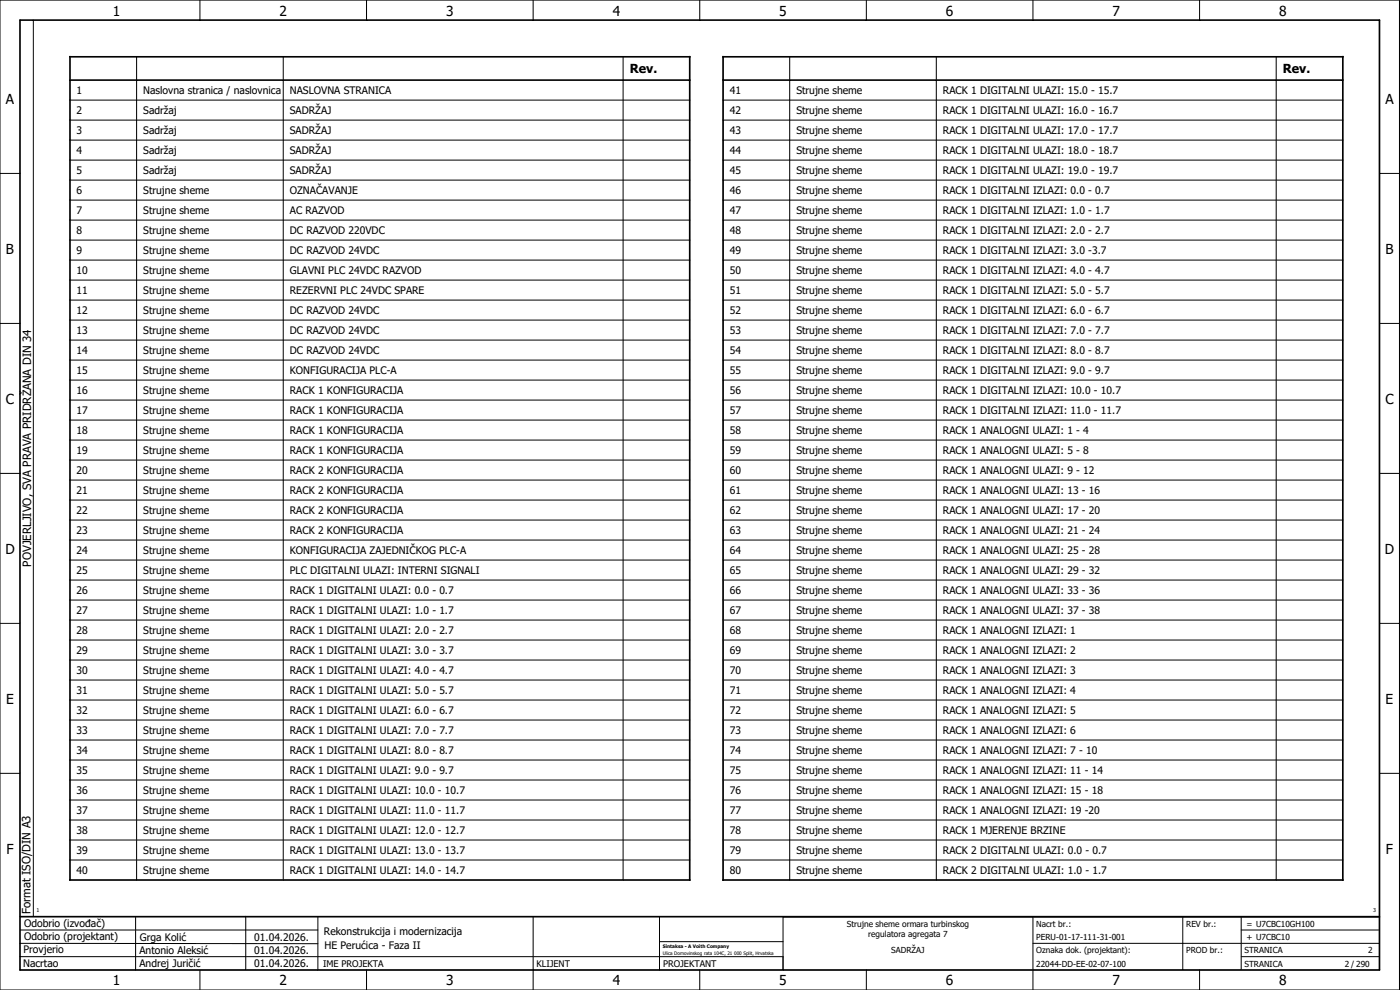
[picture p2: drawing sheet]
<svg xmlns="http://www.w3.org/2000/svg" width="420mm" height="297mm" viewBox="0 0 420 297" stroke-linecap="round" stroke-linejoin="round" font-family="sans-serif">
<defs><g id="words">
<g font-size="4.1">
<text x="33.9" y="4.7">1</text>
<text x="83.9" y="4.7">2</text>
<text x="133.9" y="4.7">3</text>
<text x="183.9" y="4.7">4</text>
<text x="233.9" y="4.7">5</text>
<text x="283.9" y="4.7">6</text>
<text x="333.9" y="4.7">7</text>
<text x="383.9" y="4.7">8</text>
<text x="1.8" y="31.2">A</text>
<text x="415.8" y="31.2">A</text>
<text x="1.8" y="76.2">B</text>
<text x="415.8" y="76.2">B</text>
<text x="1.8" y="121.2">C</text>
<text x="415.8" y="121.2">C</text>
<text x="1.6" y="166.2">D</text>
<text x="415.6" y="166.2">D</text>
<text x="1.8" y="211.2">E</text>
<text x="415.8" y="211.2">E</text>
<text x="1.9" y="256.2">F</text>
<text x="415.9" y="256.2">F</text>
<text x="33.9" y="295.7">1</text>
<text x="83.9" y="295.7">2</text>
<text x="133.9" y="295.7">3</text>
<text x="183.9" y="295.7">4</text>
<text x="233.9" y="295.7">5</text>
<text x="283.9" y="295.7">6</text>
<text x="333.9" y="295.7">7</text>
<text x="383.9" y="295.7">8</text>
</g>
<g font-size="3.7">
<text x="189" y="22">Rev.</text>
<text x="385" y="22">Rev.</text>
</g>
<g font-size="3.4">
<text x="9.4" y="170" transform="rotate(-90 9.4 170)">POVJERLJIVO, SVA PRAVA PRIDRŽANA DIN 34</text>
<text x="9.2" y="274.3" transform="rotate(-90 9.2 274.3)">Format ISO/DIN A3</text>
</g>
<g font-size="3.1">
<text x="23" y="28.3">1</text>
<text x="43" y="28.3">Naslovna stranica / naslovnica</text>
<text x="87" y="28.3">NASLOVNA STRANICA</text>
<text x="219" y="28.3">41</text>
<text x="239" y="28.3">Strujne sheme</text>
<text x="283" y="28.3">RACK 1 DIGITALNI ULAZI: 15.0 - 15.7</text>
<text x="23" y="34.3">2</text>
<text x="43" y="34.3">Sadržaj</text>
<text x="87" y="34.3">SADRŽAJ</text>
<text x="219" y="34.3">42</text>
<text x="239" y="34.3">Strujne sheme</text>
<text x="283" y="34.3">RACK 1 DIGITALNI ULAZI: 16.0 - 16.7</text>
<text x="23" y="40.3">3</text>
<text x="43" y="40.3">Sadržaj</text>
<text x="87" y="40.3">SADRŽAJ</text>
<text x="219" y="40.3">43</text>
<text x="239" y="40.3">Strujne sheme</text>
<text x="283" y="40.3">RACK 1 DIGITALNI ULAZI: 17.0 - 17.7</text>
<text x="23" y="46.3">4</text>
<text x="43" y="46.3">Sadržaj</text>
<text x="87" y="46.3">SADRŽAJ</text>
<text x="219" y="46.3">44</text>
<text x="239" y="46.3">Strujne sheme</text>
<text x="283" y="46.3">RACK 1 DIGITALNI ULAZI: 18.0 - 18.7</text>
<text x="23" y="52.3">5</text>
<text x="43" y="52.3">Sadržaj</text>
<text x="87" y="52.3">SADRŽAJ</text>
<text x="219" y="52.3">45</text>
<text x="239" y="52.3">Strujne sheme</text>
<text x="283" y="52.3">RACK 1 DIGITALNI ULAZI: 19.0 - 19.7</text>
<text x="23" y="58.3">6</text>
<text x="43" y="58.3">Strujne sheme</text>
<text x="87" y="58.3">OZNAČAVANJE</text>
<text x="219" y="58.3">46</text>
<text x="239" y="58.3">Strujne sheme</text>
<text x="283" y="58.3">RACK 1 DIGITALNI IZLAZI: 0.0 - 0.7</text>
<text x="23" y="64.3">7</text>
<text x="43" y="64.3">Strujne sheme</text>
<text x="87" y="64.3">AC RAZVOD</text>
<text x="219" y="64.3">47</text>
<text x="239" y="64.3">Strujne sheme</text>
<text x="283" y="64.3">RACK 1 DIGITALNI IZLAZI: 1.0 - 1.7</text>
<text x="23" y="70.3">8</text>
<text x="43" y="70.3">Strujne sheme</text>
<text x="87" y="70.3">DC RAZVOD 220VDC</text>
<text x="219" y="70.3">48</text>
<text x="239" y="70.3">Strujne sheme</text>
<text x="283" y="70.3">RACK 1 DIGITALNI IZLAZI: 2.0 - 2.7</text>
<text x="23" y="76.3">9</text>
<text x="43" y="76.3">Strujne sheme</text>
<text x="87" y="76.3">DC RAZVOD 24VDC</text>
<text x="219" y="76.3">49</text>
<text x="239" y="76.3">Strujne sheme</text>
<text x="283" y="76.3">RACK 1 DIGITALNI IZLAZI: 3.0 -3.7</text>
<text x="23" y="82.3">10</text>
<text x="43" y="82.3">Strujne sheme</text>
<text x="87" y="82.3">GLAVNI PLC 24VDC RAZVOD</text>
<text x="219" y="82.3">50</text>
<text x="239" y="82.3">Strujne sheme</text>
<text x="283" y="82.3">RACK 1 DIGITALNI IZLAZI: 4.0 - 4.7</text>
<text x="23" y="88.3">11</text>
<text x="43" y="88.3">Strujne sheme</text>
<text x="87" y="88.3">REZERVNI PLC 24VDC SPARE</text>
<text x="219" y="88.3">51</text>
<text x="239" y="88.3">Strujne sheme</text>
<text x="283" y="88.3">RACK 1 DIGITALNI IZLAZI: 5.0 - 5.7</text>
<text x="23" y="94.3">12</text>
<text x="43" y="94.3">Strujne sheme</text>
<text x="87" y="94.3">DC RAZVOD 24VDC</text>
<text x="219" y="94.3">52</text>
<text x="239" y="94.3">Strujne sheme</text>
<text x="283" y="94.3">RACK 1 DIGITALNI IZLAZI: 6.0 - 6.7</text>
<text x="23" y="100.3">13</text>
<text x="43" y="100.3">Strujne sheme</text>
<text x="87" y="100.3">DC RAZVOD 24VDC</text>
<text x="219" y="100.3">53</text>
<text x="239" y="100.3">Strujne sheme</text>
<text x="283" y="100.3">RACK 1 DIGITALNI IZLAZI: 7.0 - 7.7</text>
<text x="23" y="106.3">14</text>
<text x="43" y="106.3">Strujne sheme</text>
<text x="87" y="106.3">DC RAZVOD 24VDC</text>
<text x="219" y="106.3">54</text>
<text x="239" y="106.3">Strujne sheme</text>
<text x="283" y="106.3">RACK 1 DIGITALNI IZLAZI: 8.0 - 8.7</text>
<text x="23" y="112.3">15</text>
<text x="43" y="112.3">Strujne sheme</text>
<text x="87" y="112.3">KONFIGURACIJA PLC-A</text>
<text x="219" y="112.3">55</text>
<text x="239" y="112.3">Strujne sheme</text>
<text x="283" y="112.3">RACK 1 DIGITALNI IZLAZI: 9.0 - 9.7</text>
<text x="23" y="118.3">16</text>
<text x="43" y="118.3">Strujne sheme</text>
<text x="87" y="118.3">RACK 1 KONFIGURACIJA</text>
<text x="219" y="118.3">56</text>
<text x="239" y="118.3">Strujne sheme</text>
<text x="283" y="118.3">RACK 1 DIGITALNI IZLAZI: 10.0 - 10.7</text>
<text x="23" y="124.3">17</text>
<text x="43" y="124.3">Strujne sheme</text>
<text x="87" y="124.3">RACK 1 KONFIGURACIJA</text>
<text x="219" y="124.3">57</text>
<text x="239" y="124.3">Strujne sheme</text>
<text x="283" y="124.3">RACK 1 DIGITALNI IZLAZI: 11.0 - 11.7</text>
<text x="23" y="130.3">18</text>
<text x="43" y="130.3">Strujne sheme</text>
<text x="87" y="130.3">RACK 1 KONFIGURACIJA</text>
<text x="219" y="130.3">58</text>
<text x="239" y="130.3">Strujne sheme</text>
<text x="283" y="130.3">RACK 1 ANALOGNI ULAZI: 1 - 4</text>
<text x="23" y="136.3">19</text>
<text x="43" y="136.3">Strujne sheme</text>
<text x="87" y="136.3">RACK 1 KONFIGURACIJA</text>
<text x="219" y="136.3">59</text>
<text x="239" y="136.3">Strujne sheme</text>
<text x="283" y="136.3">RACK 1 ANALOGNI ULAZI: 5 - 8</text>
<text x="23" y="142.3">20</text>
<text x="43" y="142.3">Strujne sheme</text>
<text x="87" y="142.3">RACK 2 KONFIGURACIJA</text>
<text x="219" y="142.3">60</text>
<text x="239" y="142.3">Strujne sheme</text>
<text x="283" y="142.3">RACK 1 ANALOGNI ULAZI: 9 - 12</text>
<text x="23" y="148.3">21</text>
<text x="43" y="148.3">Strujne sheme</text>
<text x="87" y="148.3">RACK 2 KONFIGURACIJA</text>
<text x="219" y="148.3">61</text>
<text x="239" y="148.3">Strujne sheme</text>
<text x="283" y="148.3">RACK 1 ANALOGNI ULAZI: 13 - 16</text>
<text x="23" y="154.3">22</text>
<text x="43" y="154.3">Strujne sheme</text>
<text x="87" y="154.3">RACK 2 KONFIGURACIJA</text>
<text x="219" y="154.3">62</text>
<text x="239" y="154.3">Strujne sheme</text>
<text x="283" y="154.3">RACK 1 ANALOGNI ULAZI: 17 - 20</text>
<text x="23" y="160.3">23</text>
<text x="43" y="160.3">Strujne sheme</text>
<text x="87" y="160.3">RACK 2 KONFIGURACIJA</text>
<text x="219" y="160.3">63</text>
<text x="239" y="160.3">Strujne sheme</text>
<text x="283" y="160.3">RACK 1 ANALOGNI ULAZI: 21 - 24</text>
<text x="23" y="166.3">24</text>
<text x="43" y="166.3">Strujne sheme</text>
<text x="87" y="166.3">KONFIGURACIJA ZAJEDNIČKOG PLC-A</text>
<text x="219" y="166.3">64</text>
<text x="239" y="166.3">Strujne sheme</text>
<text x="283" y="166.3">RACK 1 ANALOGNI ULAZI: 25 - 28</text>
<text x="23" y="172.3">25</text>
<text x="43" y="172.3">Strujne sheme</text>
<text x="87" y="172.3">PLC DIGITALNI ULAZI: INTERNI SIGNALI</text>
<text x="219" y="172.3">65</text>
<text x="239" y="172.3">Strujne sheme</text>
<text x="283" y="172.3">RACK 1 ANALOGNI ULAZI: 29 - 32</text>
<text x="23" y="178.3">26</text>
<text x="43" y="178.3">Strujne sheme</text>
<text x="87" y="178.3">RACK 1 DIGITALNI ULAZI: 0.0 - 0.7</text>
<text x="219" y="178.3">66</text>
<text x="239" y="178.3">Strujne sheme</text>
<text x="283" y="178.3">RACK 1 ANALOGNI ULAZI: 33 - 36</text>
<text x="23" y="184.3">27</text>
<text x="43" y="184.3">Strujne sheme</text>
<text x="87" y="184.3">RACK 1 DIGITALNI ULAZI: 1.0 - 1.7</text>
<text x="219" y="184.3">67</text>
<text x="239" y="184.3">Strujne sheme</text>
<text x="283" y="184.3">RACK 1 ANALOGNI ULAZI: 37 - 38</text>
<text x="23" y="190.3">28</text>
<text x="43" y="190.3">Strujne sheme</text>
<text x="87" y="190.3">RACK 1 DIGITALNI ULAZI: 2.0 - 2.7</text>
<text x="219" y="190.3">68</text>
<text x="239" y="190.3">Strujne sheme</text>
<text x="283" y="190.3">RACK 1 ANALOGNI IZLAZI: 1</text>
<text x="23" y="196.3">29</text>
<text x="43" y="196.3">Strujne sheme</text>
<text x="87" y="196.3">RACK 1 DIGITALNI ULAZI: 3.0 - 3.7</text>
<text x="219" y="196.3">69</text>
<text x="239" y="196.3">Strujne sheme</text>
<text x="283" y="196.3">RACK 1 ANALOGNI IZLAZI: 2</text>
<text x="23" y="202.3">30</text>
<text x="43" y="202.3">Strujne sheme</text>
<text x="87" y="202.3">RACK 1 DIGITALNI ULAZI: 4.0 - 4.7</text>
<text x="219" y="202.3">70</text>
<text x="239" y="202.3">Strujne sheme</text>
<text x="283" y="202.3">RACK 1 ANALOGNI IZLAZI: 3</text>
<text x="23" y="208.3">31</text>
<text x="43" y="208.3">Strujne sheme</text>
<text x="87" y="208.3">RACK 1 DIGITALNI ULAZI: 5.0 - 5.7</text>
<text x="219" y="208.3">71</text>
<text x="239" y="208.3">Strujne sheme</text>
<text x="283" y="208.3">RACK 1 ANALOGNI IZLAZI: 4</text>
<text x="23" y="214.3">32</text>
<text x="43" y="214.3">Strujne sheme</text>
<text x="87" y="214.3">RACK 1 DIGITALNI ULAZI: 6.0 - 6.7</text>
<text x="219" y="214.3">72</text>
<text x="239" y="214.3">Strujne sheme</text>
<text x="283" y="214.3">RACK 1 ANALOGNI IZLAZI: 5</text>
<text x="23" y="220.3">33</text>
<text x="43" y="220.3">Strujne sheme</text>
<text x="87" y="220.3">RACK 1 DIGITALNI ULAZI: 7.0 - 7.7</text>
<text x="219" y="220.3">73</text>
<text x="239" y="220.3">Strujne sheme</text>
<text x="283" y="220.3">RACK 1 ANALOGNI IZLAZI: 6</text>
<text x="23" y="226.3">34</text>
<text x="43" y="226.3">Strujne sheme</text>
<text x="87" y="226.3">RACK 1 DIGITALNI ULAZI: 8.0 - 8.7</text>
<text x="219" y="226.3">74</text>
<text x="239" y="226.3">Strujne sheme</text>
<text x="283" y="226.3">RACK 1 ANALOGNI IZLAZI: 7 - 10</text>
<text x="23" y="232.3">35</text>
<text x="43" y="232.3">Strujne sheme</text>
<text x="87" y="232.3">RACK 1 DIGITALNI ULAZI: 9.0 - 9.7</text>
<text x="219" y="232.3">75</text>
<text x="239" y="232.3">Strujne sheme</text>
<text x="283" y="232.3">RACK 1 ANALOGNI IZLAZI: 11 - 14</text>
<text x="23" y="238.3">36</text>
<text x="43" y="238.3">Strujne sheme</text>
<text x="87" y="238.3">RACK 1 DIGITALNI ULAZI: 10.0 - 10.7</text>
<text x="219" y="238.3">76</text>
<text x="239" y="238.3">Strujne sheme</text>
<text x="283" y="238.3">RACK 1 ANALOGNI IZLAZI: 15 - 18</text>
<text x="23" y="244.3">37</text>
<text x="43" y="244.3">Strujne sheme</text>
<text x="87" y="244.3">RACK 1 DIGITALNI ULAZI: 11.0 - 11.7</text>
<text x="219" y="244.3">77</text>
<text x="239" y="244.3">Strujne sheme</text>
<text x="283" y="244.3">RACK 1 ANALOGNI IZLAZI: 19 -20</text>
<text x="23" y="250.3">38</text>
<text x="43" y="250.3">Strujne sheme</text>
<text x="87" y="250.3">RACK 1 DIGITALNI ULAZI: 12.0 - 12.7</text>
<text x="219" y="250.3">78</text>
<text x="239" y="250.3">Strujne sheme</text>
<text x="283" y="250.3">RACK 1 MJERENJE BRZINE</text>
<text x="23" y="256.3">39</text>
<text x="43" y="256.3">Strujne sheme</text>
<text x="87" y="256.3">RACK 1 DIGITALNI ULAZI: 13.0 - 13.7</text>
<text x="219" y="256.3">79</text>
<text x="239" y="256.3">Strujne sheme</text>
<text x="283" y="256.3">RACK 2 DIGITALNI ULAZI: 0.0 - 0.7</text>
<text x="23" y="262.3">40</text>
<text x="43" y="262.3">Strujne sheme</text>
<text x="87" y="262.3">RACK 1 DIGITALNI ULAZI: 14.0 - 14.7</text>
<text x="219" y="262.3">80</text>
<text x="239" y="262.3">Strujne sheme</text>
<text x="283" y="262.3">RACK 2 DIGITALNI ULAZI: 1.0 - 1.7</text>
<text x="7.2" y="278.1">Odobrio (izvođač)</text>
<text x="97.2" y="280.5">Rekonstrukcija i modernizacija</text>
<text x="7.1" y="286.1">Provjerio</text>
<text x="7.2" y="282.1">Odobrio (projektant)</text>
<text x="41.8" y="286.2">Antonio Aleksić</text>
<text x="42" y="282.3">Grga Kolić</text>
<text x="76.3" y="282.3">01.04.2026.</text>
<text x="76.3" y="286.3">01.04.2026.</text>
<text x="97.4" y="284.8">HE Perućica - Faza II</text>
<text x="6.9" y="290">Nacrtao</text>
<text x="41.8" y="290.3">Andrej Juričić</text>
<text x="76.3" y="290.3">01.04.2026.</text>
</g>
<g font-size="2.7">
<text x="97" y="290.1">IME PROJEKTA</text>
<text x="161" y="290.1">KLIJENT</text>
<text x="199" y="290.1">PROJEKTANT</text>
</g>
<g font-size="2.5">
<text x="254.1" y="278">Strujne sheme ormara turbinskog</text>
<text x="260.6" y="281">regulatora agregata 7</text>
<text x="311" y="278">Nacrt br.:</text>
<text x="356" y="278">REV br.:</text>
<text x="374.1" y="278">= U7CBC10GH100</text>
<text x="267.5" y="286">SADRŽAJ</text>
<text x="311" y="286">Oznaka dok. (projektant):</text>
<text x="311" y="282">PERU-01-17-111-31-001</text>
<text x="356" y="286">PROD br.:</text>
<text x="373.5" y="286">STRANICA</text>
<text x="374.1" y="282.1">+ U7CBC10</text>
<text x="410.6" y="286">2</text>
<text x="311" y="290">22044-DD-EE-02-07-100</text>
<text x="373.5" y="290">STRANICA</text>
<text x="403.6" y="290">2 / 290</text>
</g>
<g font-size="1.6">
<text x="11" y="273.7">1</text>
<text x="412.1" y="273.7">3</text>
</g>
<g font-size="1.4">
<text x="198.9" y="284.4">Sintaksa - A Voith Company</text>
<text x="198.9" y="286.4">Ulica Domovinskog rata 104C, 21 000 Split, Hrvatska</text>
</g>
</g></defs>
<g fill="none" stroke="#000" stroke-width=".3">
<path d="M0 0h420v297h-420zM10 6v269M41 17v247M60 0v6M85 17v247M110 0v6M160 0v6M187 17v247M210 0v6M237 17v247M260 0v6M281 17v247"/>
<path d="M310 0v6M360 0v6M383 17v247M21 30h186M21 36h186M217 30h186M217 36h186M0 52h6M21 42h186M21 48h186M21 54h186M217 42h186"/>
<path d="M217 48h186M217 54h186M414 52h6M21 78h186M21 60h186M21 72h186M21 66h186M217 78h186M217 60h186M217 72h186M217 66h186M0 97h6"/>
<path d="M21 84h186M21 96h186M21 90h186M217 84h186M217 96h186M217 90h186M414 97h6M21 108h186M21 114h186M21 102h186M217 108h186M217 114h186"/>
<path d="M217 102h186M21 120h186M21 132h186M21 138h186M21 126h186M217 120h186M217 132h186M217 138h186M217 126h186M0 142h6M21 144h186M21 156h186"/>
<path d="M21 150h186M217 144h186M217 156h186M217 150h186M414 142h6M21 174h186M21 168h186M21 162h186M217 174h186M217 168h186M217 162h186M414 176.3v87.4"/>
<path d="M0 187h6M21 180h186M21 192h186M21 198h186M21 186h186M217 180h186M217 192h186M217 198h186M217 186h186M414 187h6M21 204h186M21 216h186"/>
<path d="M21 210h186M217 204h186M217 216h186M217 210h186M0 232h6M21 222h186M21 228h186M21 234h186M217 222h186M217 228h186M217 234h186M414 232h6"/>
<path d="M21 240h186M21 246h186M21 252h186M21 258h186M217 240h186M217 246h186M217 252h186M217 258h186M6 279h89.4M40.7 275v16M73.7 274.9v16M95.4 275.1v16"/>
<path d="M160 275v22M197.9 275.1v16M310 275v22M355 275v16M372.5 279h41.5M372.5 275v16M414 275h-179v16M6 283l89.4 .1M6 287h229M60 291v6M110 291v6M197.9 282.5h37.1"/>
<path d="M210 291v6M260 291v6M310 283h104M360 291v6M372.5 287h41.5"/>
</g>
<path d="M6 6h408v285h-408zM21 17h186v247h-186zM217 17h186v247h-186zM21 24h186M217 24h186M6 275h408" fill="none" stroke="#000" stroke-width=".5"/>
<use href="#words"/>
</svg>
